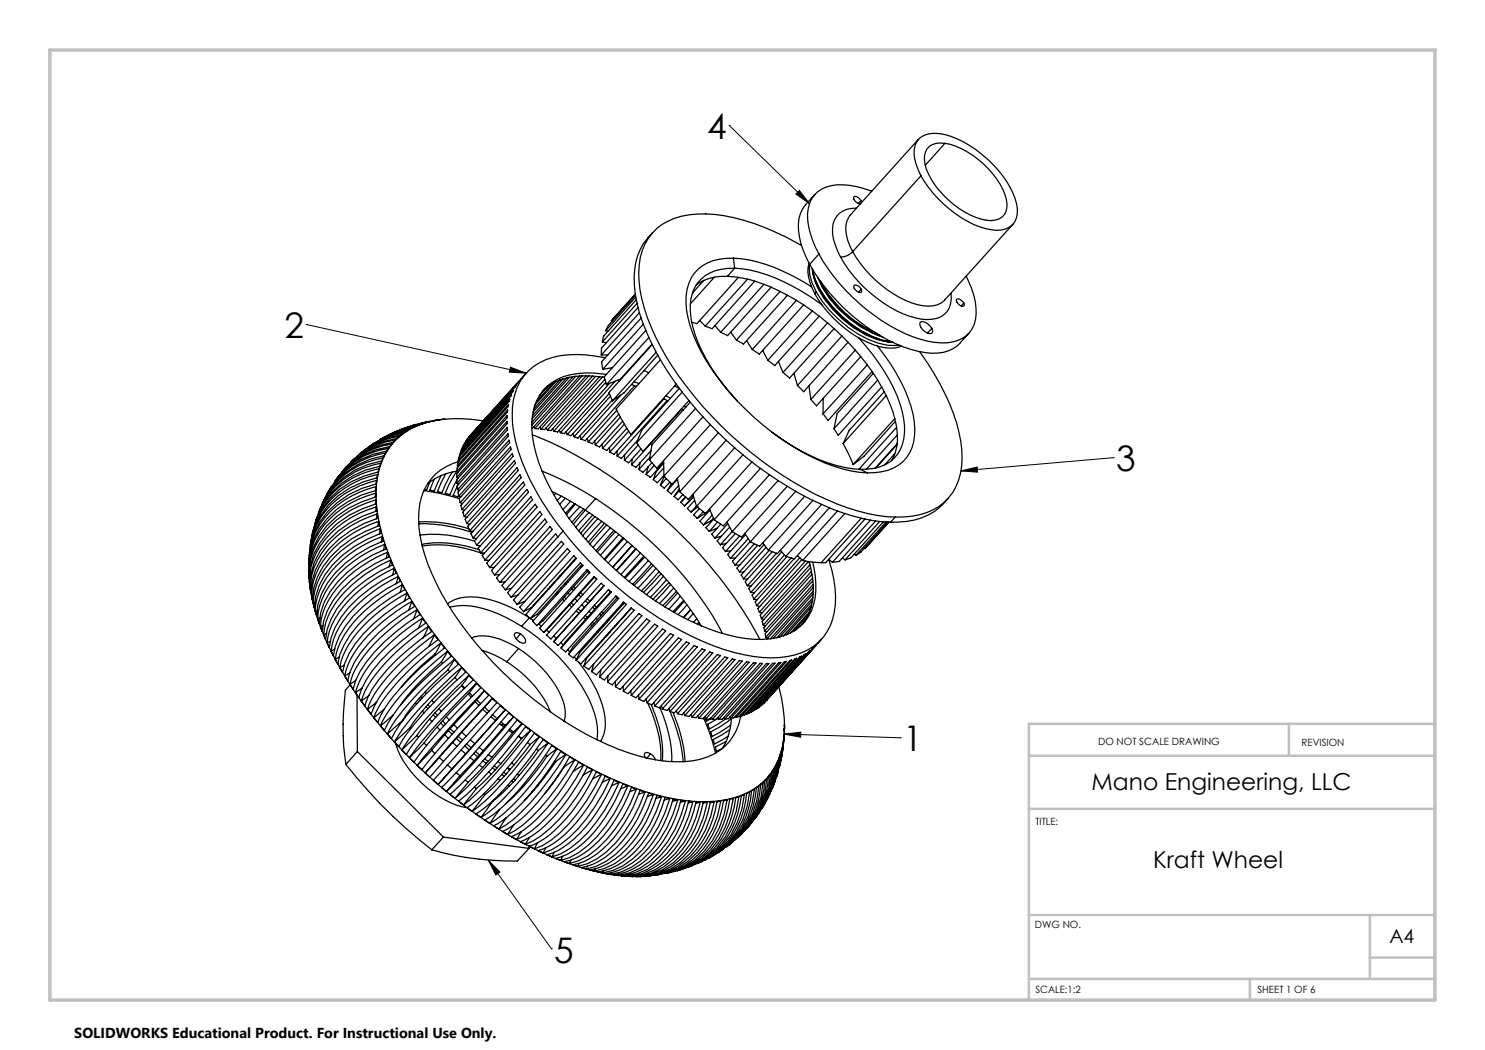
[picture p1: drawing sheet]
<svg xmlns="http://www.w3.org/2000/svg" width="297mm" height="210mm" viewBox="0 0 297 210" stroke-linecap="round" stroke-linejoin="round" font-family="sans-serif">
<defs><g id="words">
<g font-size="7.1">
<text x="141.4" y="27.8">4</text>
<text x="56.9" y="67.6">2</text>
<text x="223.2" y="94.3">3</text>
<text x="180.6" y="150.3">1</text>
<text x="110.8" y="192.6">5</text>
</g>
<g font-size="4.7">
<text x="218.3" y="158.1">Mano Engineering, LLC</text>
<text x="230.6" y="173.6">Kraft Wheel</text>
</g>
<text font-size="3.9" x="277.9" y="188.5">A4</text>
<text font-size="2.9" x="14.9" y="207.6">SOLIDWORKS Educational Product. For Instructional Use Only.</text>
<g font-size="2">
<text x="219.6" y="149">DO NOT SCALE DRAWING</text>
<text x="260.3" y="149.2">REVISION</text>
<text x="207.1" y="164.9">TITLE:</text>
<text x="207" y="185.5">DWG NO.</text>
<text x="207.1" y="198.6">SCALE:1:2</text>
<text x="251.5" y="198.6">SHEET 1 OF 6</text>
</g>
</g></defs>
<g fill="none" stroke="#000" stroke-width=".25">
<path d="M162.9 38.9a9.7 9.7 0 0 0-3.1 4.9 14.6 14.6 0 0 0 2.1 9.1M174.3 38.3a13.8 13.8 0 0 0-9.1-.9 5.9 5.9 0 0 0-3.7 6.6 17.3 17.3 0 0 0 2.3 6.8M183.7 27.9l-13.7 15.1a5.2 5.2 0 0 0-.5 5.1l1 2.2M183.8 27.8a5.5 5.5 0 0 1 5.3-.9 22.5 22.5 0 0 1 14 12.9 5 5 0 0 1-.6 5.2 5.4 5.4 0 0 1-5.3 .7 22.9 22.9 0 0 1-12.3-9.4 10.8 10.8 0 0 1-2.1-6.4l.5-1.5zM184.2 35.2l-13.7 15.1M185.9 29.3a5.5 5.5 0 0 1 5.2-.1 18.1 18.1 0 0 1 9.9 9.7 3.9 3.9 0 0 1-.6 4.5 5.3 5.3 0 0 1-5.2 .1 17.7 17.7 0 0 1-10.2-10.6 3.6 3.6 0 0 1 .9-3.6zM189 28.7l-3.9 4.3M127.1 58.8l-4.8 5.4zM127.1 59l-5.4 6.1-.6 1M127.1 59.4l-6 6.7M127.2 60l-6.4 7.2-.3 1.2M130.5 46.5a12.3 12.3 0 0 0-3.6 10.7 35.8 35.8 0 0 0 5.4 15.2 74.6 74.6 0 0 0 34.1 29.4 34.6 34.6 0 0 0 11.7 2.6"/>
<path d="M140.8 56.1l-2.3 2.5M142.9 55.4l-4.8 5.4M145.5 55.3a9.3 9.3 0 0 0-6.3 1.7M145.5 55.3a29.1 29.1 0 0 1 13.3 4.5 49.7 49.7 0 0 1 18.5 19.4 18.4 18.4 0 0 1 2.1 10.1l-.3 1.2-.8 1.6M146.7 51.6a30.6 30.6 0 0 1 13.8 4.7l1.8 1.1M146.7 51.6a9.3 9.3 0 0 0-7.9 3.1 10.2 10.2 0 0 0-1.2 8.8 34.1 34.1 0 0 0 7 13.4 51.9 51.9 0 0 0 22.3 16.4 22.4 22.4 0 0 0 6.6 1.3M146.7 51.6l.2 2M146.9 53.6a8.6 8.6 0 0 0-7.4 3.1 9.3 9.3 0 0 0-1.3 7.1 30.9 30.9 0 0 0 7.5 14.4l1.7 2M146.9 53.6a30.7 30.7 0 0 1 15.1 5.7l2.4 1.7M146.9 53.6l-1.4 1.7M147.7 55.4l-8.3 9.3-1-.3M149.5 55.8l-8.5 9.4"/>
<path d="M151 56.2l-8.6 9.5-1.4-.5M152.8 56.9l-8.7 9.6M154.2 57.4l-8.7 9.7-1.4-.6M156 58.3l-8.7 9.7M157.5 59l-8.8 9.8-1.4-.8M160.3 49.1a42.7 42.7 0 0 0-19.2-6.3 13.1 13.1 0 0 0-10.7 3.9 12.3 12.3 0 0 0-2.6 9.5 35.8 35.8 0 0 0 5.4 15.2 75.1 75.1 0 0 0 34.1 29.3 34.6 34.6 0 0 0 11.7 2.7M161.8 52.6a6.5 6.5 0 0 0 .6 5l.6 1.2M161.9 52.9a38.8 38.8 0 0 0 18.8 16.5 15.5 15.5 0 0 0 8 1.1 6.3 6.3 0 0 0 3.2-1.8l1.9-2.1M162 52.8a7.8 7.8 0 0 0 1.3 5.6M162.5 53.7l.4 2.3 .9 1.8M162.5 53.9l.6 2 .8 1.8M162.6 54.7a14 14 0 0 0 3.9 7.1 18.2 18.2 0 0 0 11.4 6.6"/>
<path d="M163 58.8a23 23 0 0 0 13 10.5 7.1 7.1 0 0 0 4.3-.1M163.3 58.4a22.2 22.2 0 0 0 14.3 10.7h1.6l.5-.1M163.3 58.4l-.3 .4M163.5 55.4a21.3 21.3 0 0 0 13 12M163.8 50.8a38.6 38.6 0 0 0 18.7 16.5 13.9 13.9 0 0 0 9 .8 5.8 5.8 0 0 0 3.7-6.6 16.2 16.2 0 0 0-1.9-6.3M163.8 50.8l-1.9 2.1M163.8 57.8a23.6 23.6 0 0 0 12.4 10.2l2.4 .5M163.9 57.7a23.4 23.4 0 0 0 12.4 10.3l2.1 .4M163.9 57.7l-.1 .1M163.9 56l.5 1.1M164.2 56.4l.3 .6M164.4 57.1a23.4 23.4 0 0 0 11.6 10"/>
<path d="M164.5 57a23.3 23.3 0 0 0 10.9 9.7M164.5 57l-.1 .1M168.1 51.4a27.1 27.1 0 0 0 13.8 11.8 8.3 8.3 0 0 0 6.3 .2 4.3 4.3 0 0 0 2-4.8M170.5 50.3a3.3 3.3 0 0 1-2.4 1.1M170.8 57.2a1.11 1.11 0 0 1 1.5 .9v.2a1.14 1.14 0 0 1-1.6-.9zM171.3 41.6a4.3 4.3 0 0 0-4.8 5.1 14 14 0 0 0 1.6 4.7M172.2 40.1a1.04 1.04 0 0 0-1.5-.7 1.36 1.36 0 0 0 1.4 1.4M172.2 40.1l.1 .4M172.2 40.1l-.5 .6M172.2 57.8l-.5 .6M191.4 59.8a1.41 1.41 0 0 1 1.4 1.3 1.16 1.16 0 0 1-1.5-1zM202.6 44.9l-13.7 15.1a4.6 4.6 0 0 1-4.2 1.2 21.2 21.2 0 0 1-11.7-7.4l-2.5-3.5"/>
<path d="M103.5 76.7l.3-.4-10.7 12M105.2 74.6l-11.5 12.9M109.4 77.4l-1.5 1.7M110.5 76.7l-3.2 3.6M111.2 76.3l-4.2 4.7M112 76l-5.2 5.8M112.6 75.8l-6 6.6M113.3 75.6l-6.8 7.6M113.9 75.5l-7.5 8.2M114.6 75.3l-8.2 9.2M115.2 75.2l-8.8 9.8M115.9 75.2l-9.5 10.5"/>
<path d="M116.5 75.2l-9.5 10.5M117.2 75.2l-9.5 10.6-.7-.1M117.8 75.2l-9.6 10.6M118.5 75.2l-9.6 10.7-.7-.1M119.1 75.3l-9.6 10.7M119.9 75.3l-9.7 10.8-.7-.1M120.3 71h1.3M120.5 68.4l.8 .1M120.5 75.4l-9.7 10.8M120.9 75.5a15.5 15.5 0 0 0-11 1.5l-1.4 1.2M121 75.9l-9.5 10.5-.7-.2M121 71.6a21.1 21.1 0 0 0-11.9 .4 10.5 10.5 0 0 0-6.6 9.6 28.5 28.5 0 0 0 3.6 14.5 55.8 55.8 0 0 0 6.5 10.1"/>
<path d="M121.1 66.1l.5 .1M121.1 76.5l-9 10M121.2 74.9a17.4 17.4 0 0 0-9.7 .9 9.6 9.6 0 0 0-5.1 8.4 27.5 27.5 0 0 0 3.8 13.8 65.3 65.3 0 0 0 31.4 27.7 24.7 24.7 0 0 0 13.9 1.8 9.3 9.3 0 0 0 7.7-9.3 18.6 18.6 0 0 0-.7-5.8M121.9 78.7l-7.7 8.4-.7-.2M121.9 76.7l-9 10-.8-.2M122.1 79.2l-7.3 8.1M122.3 64.2h.1M122.4 73.5l-1.9 .4M123 76.3l-9.5 10.6M123.5 76.1l.4 .1M124.2 79l-8 8.8M124.3 75.6h.1"/>
<path d="M126.3 76.9l1 .4M126.5 73.2h.1M126.8 76.3l1 .4M126.9 77.1l-9.8 11.1-.9-.4M127.4 60.7l-6.9 7.7M127.6 61.5l-7.3 8.1v1.4M127.9 62.5l-7.6 8.5M128.2 63.6l-7.9 8.7 .2 1.6M128.7 64.8l-8.2 9.1M128.8 74.1l1 .4M129.2 66.1l-8.3 9.2 .4 1.6M129.8 67.5l-8.5 9.4"/>
<path d="M130.4 68.9l-6.3 6.9-2.8 1.1M130.4 68.9l-8.6 9.6 .7 1.7M131.2 70.4l-8.7 9.8M131.6 71l-6.8 7.6-2.3 1.6M132.1 72l-8.9 9.8 1 1.9 2 3.2 9.1-10.1M132.7 79.7l.9 .5M132.8 79.8l-10 11.1-.8-.5M133.2 79.2l.9 .4M134.9 77.2l.9 .5M135.9 77.7l-7.5 8.3-1.1 2.6M136.5 78.4l-9.2 10.2M139.9 64.1l1.1 1.1"/>
<path d="M143 65.1l1.1 1.4M146.1 66.5l1.2 1.5M149.3 68.1l1.2 1.8M152.5 70.1l1.1 2M155.7 72.3l.9 2.2M158.8 74.7l.7 2.4M159.3 60.1l-8.8 9.8M160.7 61l-8.8 9.8-1.4-.9M161.8 77.1l.4 2.8M162.5 62.2l-8.9 9.9M163.8 63.2l-8.9 9.9-1.3-1M164.6 79.6v3.2"/>
<path d="M165.5 64.6l-8.9 9.9M166.8 61.9h.1M166.8 65.7l-8.9 9.9-1.3-1.1M167.5 61.2v.1M168.4 67.2l-8.9 9.9M169.6 68.4l-8.9 9.9-1.2-1.2M170 64.8h.1M170.6 64.1h.1M171.1 70l-8.9 9.9M171.7 67.5a39.6 39.6 0 0 1 8.3 13.2 12.3 12.3 0 0 1 .1 9.2 7.2 7.2 0 0 1-6.7 3.9l-1.4 .1M172.2 71.3l-8.9 9.9-1.1-1.3M173.5 73l-8.9 9.8"/>
<path d="M174.4 74.3l-8.8 9.8-1-1.3M174.7 74.7l-7.3 8-.6 3.1M175.5 69.2a33.1 33.1 0 0 1 7.3 15.1 9.3 9.3 0 0 1-2.2 8 9.6 9.6 0 0 1-7.1 2.3M175.5 76l-8.7 9.8M176.4 77.4l-8.8 9.7-.8-1.3M176.8 78.3l-7 7.8-1.2 2.6M177.2 79.1l-8.6 9.6M183.9 70.3a48.2 48.2 0 0 1 7.9 16.2 15.3 15.3 0 0 1-1.3 12 11.8 11.8 0 0 1-9.8 4.9h-1.7M184.1 64.4a2.22 2.22 0 0 1 2.4 2l-.1 .2a2.17 2.17 0 0 1-2.4-2zM186.4 65.7l-.9 .9M192.8 60.6l-.6 .6M65.3 98.9a15.8 15.8 0 0 1 11.8-8.3l-.3 .5a15.8 15.8 0 0 0-12.2 9.3"/>
<path d="M66.3 97.3l-.6 .9M66.9 96.4a15.8 15.8 0 0 1 10.8-6.7l-.4 .5a15.6 15.6 0 0 0-10.4 6.3M67.7 95.2l-.7 1M68.4 94.4a15.5 15.5 0 0 1 10-5.6l-.4 .5a15.1 15.1 0 0 0-10.3 6M71 91.6l-.8 .8a15.2 15.2 0 0 1 8.9-4.4l-.5 .5a15 15 0 0 0-10.1 5.7M71.8 90.9a15.2 15.2 0 0 1 8.1-3.6l-.5 .4a14.5 14.5 0 0 0-8 3.6M73.5 89.5a15 15 0 0 1 7.3-2.9l-.5 .4a15 15 0 0 0-8.3 3.7M74.9 88.6l-1 .6M75.1 100l-.1 .9M75.1 98.6l-.1 .9M75.2 97.3l-.1 .8a17.5 17.5 0 0 0-12.4 10l-.7 2.4-.2 2M75.2 97.3a18.1 18.1 0 0 0-12 9l-1.1 2.9-.2 1.3"/>
<path d="M75.2 97.3l-.1 .8M76 87.9a15 15 0 0 1 5.7-1.9l-.6 .4-2.6 .5-2.4 1-1.2 .7M77.4 87.1a13.7 13.7 0 0 1 5.3-1.6l-.3 .1a17 17 0 0 0-6.4 2.3M79.3 86.3l2.9-1 1.6-.3-.4 .2a16.7 16.7 0 0 0-5.3 1.6M81.1 85.5l-.9 .4M82.2 85.2l2.7-.6-3.8 1M82.9 85l-.6 .2M83.2 84.9h-.2M84.7 84.6l1.4-.3-2.4 .5M84.8 98.1a37.3 37.3 0 0 1 7.1 1.6M85.3 84.4l-.9 .2M86 96.4l-.7 1.6-.3-.1"/>
<path d="M86.6 84.2l.7-.2-1.4 .3M88.2 95.1l-1.3 3.1-.9-.2 .9-2.2M88.6 83.8l-1.2 .3M89 83.8l-.5 .1M90.5 94.4l-1.4 2.5-.7 1.6-.9-.2 1.6-3.4M91.3 94.3l-1.5 2.6-.8 1.8 1 .2 1.4-2.9M91.4 95.5l10-11.2v.4l-10 11.2v.8M91.4 94.3l10-11.2v.5l-10 11.1v.8M91.4 94.2a12.6 12.6 0 0 0-5.9 2.5M91.4 95.5l.3 .1M91.4 94.3l.2 .1M91.4 96.7l10.1-11.2v.5l-10.1 11.1 .1 .8"/>
<path d="M91.4 96.7l.3 .1v.1M91.5 93.2l10-11.2v.4l-10.1 11.2v.7M91.5 97.3l-.9 1.8 1 .3 .1-.3M91.5 93.2l.2 .1M91.5 97.9l10.1-11.2 .1 .5-10.1 11.2 .2 .8M91.5 97.9l.4 .2M91.6 95.6l-.1 .2M91.7 92.1l10-11.2-.1 .4-10 11.2-.1 .7M91.7 92.1l.1 .1M91.7 92.3a10.6 10.6 0 0 0-7.9 9.9 27.7 27.7 0 0 0 3.5 14.5 70.7 70.7 0 0 0 21.4 24.7 57.6 57.6 0 0 0 21.1 10.3 19.5 19.5 0 0 0 13-.9 10.4 10.4 0 0 0 5.4-7.8M91.8 99.2l10-11.2 .1 .5-10 11.2M91.8 99.2l.3 .2"/>
<path d="M91.9 99.7l.1 .8M91.9 91l10.1-11.1-.1 .3-10.1 11.2-.1 .7M91.9 91l.2 .1M92.3 90.1l10-11.2-.1 .4-10.1 11.1-.2 .6M92.3 90.1l.1 .1M92.6 89.2l10.1-11.2-.1 .3-10.1 11.2-.2 .6M92.6 89.2h.1M93.1 88.3l10.1-11.2-10.3 11.6-.3 .5M93.1 88.3l.1 .1M93.7 87.5h.1M96.7 84.2a25.2 25.2 0 0 0-13 .8 13.3 13.3 0 0 0-8.4 11.9 33.8 33.8 0 0 0 3.3 16 84.3 84.3 0 0 0 21.9 28.5 101 101 0 0 0 11.7 8.8M106.5 87a91.8 91.8 0 0 1 33.6 24 83.4 83.4 0 0 1 11.9 16.9"/>
<path d="M106.8 85.4l.2 .3M108 85.4l.2 .4M108.4 94.2a63.9 63.9 0 0 1 10.7 5.5M109.2 85.6l.3 .4M110.4 98.3l2.3 1.2 4.4 2.5M110.5 85.8l.3 .4M111.2 98.7l-.4 .3M111.9 86l.2 .5M112.3 99.2l-.9 .9M113 99.7l-1.1 1.2M113.2 86.4l.3 .5M114.6 86.7l.2 .6"/>
<path d="M116 87.2l.2 .6M117.4 87.7l.3 .7M118.9 88.2l.2 .8M119.1 99.7a74.5 74.5 0 0 1 25.4 27M119.1 99.7l-2 2.3M120.4 88.9l.1 .8M121.9 89.5l.1 .9M122.4 80l-6.8 7.6-.8-.3M123.4 82l-5.7 6.4M123.4 90.2v1M123.8 82.9l-5.3 5.9-.8-.4M124.1 83.4l-5 5.6"/>
<path d="M124.5 84.2l-4.6 5.2-.8-.4M124.9 84.8l-4.4 4.9M124.9 91v1.1M125.4 85.6l-4 4.5-.9-.4M125.7 86.2l-3.7 4.2M126.5 91.7l-.2 1.2M127.5 88.1l-3.2 3.6-.9-.5M127.6 89l-2.7 3.1M128 92.5l-.2 1.4M128.2 89.8l-2.5 2.8-.8-.5M129.6 93.3l-.4 1.6M130 91.5l-2.2 2.4"/>
<path d="M130.2 90.1l-3 3.4-.9-.6M130.4 92.5l-1.8 2-.8-.6M130.8 93.1l-1.6 1.8M132.7 92.5l-2.6 3-.9-.6M132.7 92.1l.1 3.1M132.8 92.6l-1.6 1.7-.5 1.6M132.8 93.6l-2.1 2.3M132.8 95.1l-1.3 1.4-.8-.6M132.9 95.3l-.8 1.7M133.2 95.7l-1.1 1.3M133.4 80.1l-10 11.1M133.9 96.4l-1 1.2-.8-.6"/>
<path d="M134.3 96.7l-.8 1.4M135.5 95.7l.5 2.6M135.5 95.8l-2 2.3M135.7 97.1l-1.5 1.7-.7-.7M135.9 97.9l-1.1 1.4M135.9 98.1l-1.1 1.2M136.3 81.8l.3 .2M136.3 81.8l-10 11.1M136.6 98.9l-1 1.1-.8-.7M136.8 81.2l.4 .2M137.1 99.4l-.9 1.1 .7 .7M137.8 80.1l-9.2 10.2-1.3-1.7"/>
<path d="M138 80.5l-7.6 8.5-.5 3M138.6 98.9l.7 2.4M138.7 99.2l-1.8 2M138.7 99.4l-1.8 1.8M139.1 81.7l-9.2 10.3M140.6 83.4l-9.3 10.3-1.4-1.7M142.1 84.9l-9.3 10.3M143.7 86.5l-9.3 10.4-1.6-1.7M145.2 88l-9.2 10.3M146.9 89.6l-9.2 10.3-1.7-1.6M148.6 91l-9.3 10.3M150.4 92.4l-9.3 10.3-1.8-1.4"/>
<path d="M152.1 93.7l-9.3 10.3M153.9 95l-9.2 10.2-1.9-1.2M154.4 86.4a36.2 36.2 0 0 0 16.2 7.4l1.4 .1M155.6 96.1l-9.2 10.2M157.4 97.3l-9.1 10.1-1.9-1.1M159.1 98.3l-12.6 13.9 .5 .8M160.9 99.3l-9 9.9-1.8-.8-1.2-1.7M168.6 88.7l2 4.2M172 93.9l1.5 .7M179 90.7l-2 2.2M179 83.7l-8.4 9.2M179.1 84.2l-6.3 7.1-2.2 1.6"/>
<path d="M179.3 85.5l-7.5 8.4M179.4 88.9l-4.2 4.7M179.4 88.8l-4.4 4.8M179.5 87l-6.3 6.9M189.6 99.7a12.4 12.4 0 0 1-9.8 4.7h-1.7M61.7 114.1a40.3 40.3 0 0 0 5.6 18.2 95 95 0 0 0 31.4 32.9M61.8 112.5l-.1 .8M61.8 111v1.3M61.9 110.3l-.1 .9M62.1 116.2l-.2 .1M62.3 117.6l-.2 .1M62.3 107.3a15.4 15.4 0 0 1 9.8-11.4l3.4-1-.1 .7a16.3 16.3 0 0 0-13.2 12.3l-.1 1.2a15.5 15.5 0 0 1 9.8-11.9l3.4-1.1-.1 .7a17.4 17.4 0 0 0-12.4 9.9l-.7 2.5-.2 1.1"/>
<path d="M62.6 119.1l-.3 .1M62.7 106l-.3 .9M63.2 104a16.1 16.1 0 0 1 12.6-10.3l-.2 .7a16 16 0 0 0-12.9 11.6M64.1 101.5l-.4 1a16.1 16.1 0 0 1 12.5-9.9l-.2 .7a15.9 15.9 0 0 0-13 11.4M64.3 100.9a16 16 0 0 1 12.3-9.3l-.3 .6a15.9 15.9 0 0 0-12.1 9.1M66 103.8a20 20 0 0 1 9.1-5.2v.8a18 18 0 0 0-12.4 10.1l-.8 2.4-.2 2.4a13.7 13.7 0 0 1 4.3-10.5zM66 105.2a21.1 21.1 0 0 1 9.1-5.2l.1 .8a19.6 19.6 0 0 0-11.3 7.9l-1.2 2.2-.7 2.4-.2 2.4a13 13 0 0 1 4.2-10.5zM75.2 101.4l.2 .8a19 19 0 0 0-12.5 10.3l-.7 2.3-.3 2.3v-.8M75.2 101.4a19.6 19.6 0 0 0-11.9 9.2 11.9 11.9 0 0 0-1.4 5.7M75.2 101.4l-.1 .9M75.4 102.8l.2 .8a19.7 19.7 0 0 0-12.5 10.4l-.7 2.3-.2 2.3-.1-.9M75.4 102.8a19.5 19.5 0 0 0-12.6 10.7l-.7 2.8v1.4"/>
<path d="M75.4 102.8l-.1 1M75.7 104.3l.2 .8a20.4 20.4 0 0 0-12.5 10.4l-.7 2.3-.2 2.2-.2-.8M75.7 104.3a19.8 19.8 0 0 0-12.6 10.7l-.4 1.4-.4 2.8M75.7 104.3l-.2 1M76 105.8l.2 .8a23.2 23.2 0 0 0-11.2 8.4l-1.2 2.1-.7 2.2-.2 2.3-.2-.9M76 105.8a22.1 22.1 0 0 0-11.9 9.4 11.7 11.7 0 0 0-1.4 5.5M76 105.8l-.2 1M76.4 107.3l.3 .9a24.1 24.1 0 0 0-11.2 8.4l-1.2 2.2-.7 2.2-.3 2.1-.3-.9M76.4 107.3a22.5 22.5 0 0 0-11.9 9.6 11.5 11.5 0 0 0-1.5 5.3M76.4 107.3l-.2 1.1M76.9 108.9l.3 .9a22.6 22.6 0 0 0-12.4 10.6l-.7 2.2-.2 2.1-.4-.9M76.9 108.9a23.8 23.8 0 0 0-11.9 9.6 11.3 11.3 0 0 0-1.5 5.3"/>
<path d="M76.9 108.9l-.2 1.2M77.5 110.4l.3 1a23.8 23.8 0 0 0-12.3 10.7l-.8 2.1-.2 2.1-.4-.9M77.5 110.4a24.5 24.5 0 0 0-11.9 9.8 11.4 11.4 0 0 0-1.5 5.2M77.5 110.4l-.3 1.3M78.1 112l.4 1a27.7 27.7 0 0 0-11.1 8.7l-1.2 2.1-.8 2.1-.3 2-.4-.9M78.1 112a26.3 26.3 0 0 0-11.8 9.9 11 11 0 0 0-1.6 5.1M78.1 112l-.3 1.4M78.8 113.7l.5 .9a29.1 29.1 0 0 0-11.1 8.9l-1.2 2-.8 2.1-.3 1.9-.5-.9M78.8 113.7a25.6 25.6 0 0 0-12.4 11.2l-.5 1.2-.5 2.5M78.8 113.7l-.3 1.4M79.6 115.3l.5 1a27.5 27.5 0 0 0-12.3 11l-.7 1.9-.4 2-.5-1M79.6 115.3a29 29 0 0 0-11.7 10.1 11.3 11.3 0 0 0-1.7 4.8"/>
<path d="M79.6 115.3l-.4 1.5M80.4 117l.6 .9a28.3 28.3 0 0 0-12.2 11.1l-.9 2-.3 1.8-.5-.9M80.4 117a28.1 28.1 0 0 0-12.3 11.4l-.9 2.3-.1 1.2M80.4 117l-.4 1.5M81.4 118.6l.5 1a31.1 31.1 0 0 0-12.1 11.2l-.9 1.9-.4 1.8-.5-.9M81.4 118.6a29.9 29.9 0 0 0-12.3 11.5l-.9 2.4-.2 1.1M81.4 118.6l-.5 1.7M83.7 104.4a28 28 0 0 1 10.1 1.4M83.7 104.8a30.2 30.2 0 0 1 10.7 1.7M84 107.1a23.7 23.7 0 0 1 10.9 1.1M84.4 108.9a22.7 22.7 0 0 1 11.4 1M84.5 109.2a23.2 23.2 0 0 1 12.3 1.6"/>
<path d="M92 100.5l10.1-11.1 .1 .5-10 11.2 .2 .8M92 100.5l.5 .2M92.4 101.9l10-11.2 .2 .6-10 11.1 .3 .9M92.4 101.9l.5 .2M92.9 103.3l10-11.2 .2 .6-10.1 11.1 .3 .9M92.9 103.3l.5 .2M93.3 104.7l10.1-11.2 .2 .6-10 11.2 .3 .8M93.3 104.7l.6 .2M93.9 106.1l10.1-11.1 .2 .5-10 11.2 .4 .9M93.9 106.1l.7 .2M94.6 107.6l10.1-11.2 .3 .6-10.1 11.2 .4 .9M94.6 107.6l.7 .1"/>
<path d="M95.3 109.1l10.1-11.2 .3 .6-10.1 11.1 .5 1M95.3 109.1l.8 .1M96.1 110.6l10.1-11.2 .3 .5-10.1 11.2 .6 .9M96.1 110.6h.8M97 112l10.1-11.1 .3 .5-10 11.2 .5 .9M97 112l.9 .1M97.9 113.5l10.1-11.2 .4 .6-10.1 11.2 .6 .9M98.8 113.5h-.9M98.9 115l10.1-11.2 .4 .6-10.1 11.2 .7 .9M99.9 114.9l-1 .1M100 116.5l10-11.2 .5 .6-10.1 11.2 .7 .9M101.1 116.3l-1.1 .2"/>
<path d="M102.2 119.4l10.1-11.1 .4 .5-10 11.2 .7 .9M102.3 117.7l-1.2 .3M103.6 119l-1.4 .4M109.6 117.7l.2 .1M110 117.3l.1 .1M110.8 116.5h.1M111.1 118.8l.2 .1M111.4 118.3l.3 .3M111.5 115.7h.2M111.6 107.4l-10.1 11.1 .7 .9M111.6 107.4l-.5-.6-10 11.2M111.9 115.2l.1 .1"/>
<path d="M112.2 117.5l.2 .2M112.5 119.9l.4 .2M112.6 106.2a74.1 74.1 0 0 0 30.1 22.9 29 29 0 0 0 14.9 2.2 10.7 10.7 0 0 0 9.5-10.4 24.7 24.7 0 0 0-1.3-9M112.6 106.2l-1 1.2M112.9 119.4l.3 .4M112.9 116.7l.3 .2M113.3 116.3l.3 .2M113.6 118.6l.3 .3M114.1 100.3l-1.5 1.6M114.3 117.8l.4 .3M114.7 117.4l.4 .3M114.7 112.1l.2 .1"/>
<path d="M114.9 100.7l-1.8 1.9M114.9 111.9l.1 .1M115 119.8l.5 .4M115.1 100.8l-1.8 2.1M115.2 111.6l-9 10-1.5 .7M115.7 118.9l.5 .5M116 101.3l-2.2 2.4M116.1 118.6l.5 .3M116.1 113.2l.3 .1M116.3 113l.2 .2M116.4 112.9l-9 10-1.4 .8M116.7 101.8l-2.3 2.6"/>
<path d="M117.1 102.1l-2.4 2.7M117.1 102a76.1 76.1 0 0 1 23.2 23.2M117.4 119.8l.6 .5M117.5 114.3l.4 .3M117.6 114.2l-8.9 9.9-1.3 1M117.8 102.5l-2.7 3M118.5 103l-2.8 3.2M118.9 115.5l.4 .3M118.9 115.4l-9 10-1.1 1.1M119 103.3l-2.9 3.4M119.3 115.8l-10 11.2 .9 .8 10-11.1 .4 .3 .2 .1-10.1 11.2M119.3 115.8l-.5-.5-10 11.2"/>
<path d="M119.6 103.7l-3.1 3.5M120.3 104.3l-3.1 3.5M120.9 104.7l-3.2 3.8M121.4 105l-3.4 3.8M121.7 117.9l.4 .4M122.1 105.6l-3.5 3.9M122.1 118.3l-9 10-.9 1.3M122.8 106.1l-3.6 4.1M123.1 106.3l-3.6 4.1M123.1 119.3l.3 .3M123.5 119.5l-9 10-.8 1.3M123.8 106.9l-3.7 4.1"/>
<path d="M124.6 107.6l-3.8 4.2M124.8 107.7l-3.8 4.3M125.5 108.3l-3.9 4.3M126.4 109.1l-3.9 4.3M126.5 109.1l-3.9 4.4M127.1 109.7l-3.8 4.3M127.2 109.8l-3.9 4.3M128.1 110.6l-3.9 4.3M128.7 111.3l-3.8 4.2M128.9 111.4l-3.8 4.2M129.7 112.1l-3.9 4.2M130.3 112.8l-3.7 4.1"/>
<path d="M130.6 113.1l-3.7 4M131.2 113.7l-3.6 4M131.8 114.3l-3.5 3.9M132.2 114.8l-3.5 3.7M132.7 115.2l-3.4 3.7M133.3 116l-3.2 3.5M133.8 116.5l-3.2 3.3M134.1 116.9l-3 3.3M134.7 117.6l-2.8 3.1M135.3 118.3l-2.7 2.8M135.5 118.6l-2.5 2.8M136.1 119.3l-2.4 2.5"/>
<path d="M138.9 100.1l-1.4 1.6 .7 .7M139.3 101.2l-1.1 1.2M139.5 101.4h.1M139.5 101.4l-1.3 1M139.9 101.7l-1.2 1.3 .8 .7M140.7 102.3l-1.2 1.4M141 102.6l-1.5 1.1M141.9 101.8l.9 2.2M142 102l-2 2.2 .7 .8M142.4 103l-1.7 2M142.7 103.6l-.5 .6-1.5 .8M142.8 103.8l-1.6 1.7 .7 .8"/>
<path d="M143.4 105.6l-1.5 .7M143.5 104.4l-1.6 1.9M144.1 104.8l-1.8 2 .7 .8M144.3 107.2l-1.3 .4M145.3 108.7l-1.2 .3M145.4 104.4l1 1.9M145.6 104.7l-2.6 2.9M145.9 105.4l-2.5 2.8 .7 .8M146.2 110.1l-1.1 .2M146.4 106.3l-2.3 2.7M147 113h1M147.1 106.7l-2.6 2.8 .6 .8"/>
<path d="M147.1 111.6l-1 .1M147.9 114.4h.8M147.9 107.2l-2.8 3.1M148.7 115.8h.8M149.1 106.9l-3.6 4 .6 .8M149.5 117.1l.7 .1M149.6 107.7l-3.5 4M150.2 118.5l.6 .1M150.8 119.8l.6 .2M150.9 108.8l-3.9 4.2M151.5 109.1l-4.1 4.5 .5 .8M152.5 108.6l1.2 1.4"/>
<path d="M152.8 108.9l-4.9 5.5M153.2 109.5l-5 5.5 .5 .8M153.8 110.1l-5.1 5.7M154.4 110.3l-5.4 6 .5 .8M155.3 110.7l-5.8 6.4M156.1 110.1l1.1 1.2M156.4 110.4l-6.6 7.3 .4 .8M156.9 111l-6.7 7.5M157.4 111.3l-7 7.8 .4 .7M158.2 111.6l-7.4 8.2M158.8 111.8l-7.8 8.6 .3 .7M159.5 111.1l1 1"/>
<path d="M159.9 111.6l-8.6 9.5M160.3 112l-8.7 9.7 .3 .7M160.5 112.1l1.9 .3 1.9 .1M161.1 112.2l-9.2 10.2M161.7 112.3l-9.7 10.7 .3 .7M161.8 112.3a14.6 14.6 0 0 1-.7 11.6l-.6 1M162 113l-9.7 10.7M162.1 113.5l-9.7 10.8 .2 .7M162.3 114.3l-9.7 10.7M162.4 114.9l-9.6 10.6 .1 .7M162.5 115.6l-9.6 10.6M162.6 116.2l-9.6 10.5 .2 .8"/>
<path d="M162.6 100.1l-8.9 9.9M162.6 119.5l-7.2 8.1M162.6 118.8l-8 8.9M162.6 116.9l-9.4 10.6M162.7 118.2l-8.6 9.6M162.7 117.5l-9.4 10.3M164.3 100.9l-8.8 9.8-1.8-.7M165.7 111.9l.8 .6M165.9 101.6l-8.7 9.7M167.5 102.2l-8.6 9.6-1.7-.5M168.5 111.6l.5 .4M168.9 102.7l-8.4 9.4"/>
<path d="M170.9 110.8l.3 .2M172.3 103.6l-8 8.9M172.9 109.6l.1 .1M173 103.8l-7.9 8.7h-.8M174.1 104l-7.6 8.5M175.1 104.2l-7.2 8.1-1.4 .2M175.9 104.3l-6.9 7.7M176.7 104.4l-6.5 7.1-1.2 .5M177.2 104.4l-6 6.6M177.6 104.4l-5.4 6-1 .6M177.8 104.4l-4.8 5.3zM179 103.4l-.9 1"/>
<path d="M63 120.5l-.3 .2M63.5 122.1l-.5 .1M64 123.6l-.5 .2M64.6 125.1l-.5 .3M65.3 126.6l-.6 .4M66.1 128.2l-.7 .4M67 129.8l-.8 .4M67.9 131.4l-.8 .5M68.9 133l-.9 .6M70 134.5l-1.1 .7M70 137l-.9 1a54.3 54.3 0 0 0 .1 14.9M71.2 136.1l-1.2 .8"/>
<path d="M71.4 139l.1 11.3M72.5 137.6l-1.4 1M73.8 139l-1.6 1.2M82.3 120.3l.6 1a32.9 32.9 0 0 0-12.1 11.2l-.8 1.9-.5 1.8-.6-1M82.3 120.3a32.9 32.9 0 0 0-12.2 11.6l-.5 1.1-.7 2.2M82.3 120.3l-.6 1.8M83.4 121.9l.6 1a36 36 0 0 0-12 11.4l-.9 1.8-.5 1.8-.6-1M83.4 121.9a35.2 35.2 0 0 0-12.2 11.7l-.6 1.2-.6 2.1M83.4 121.9l-.7 2M83.9 139.6l.2 .4M84.2 139.2l.3 .4M84.5 123.6l.7 1a38.4 38.4 0 0 0-12 11.5l-.9 1.8-.5 1.6-.7-.9"/>
<path d="M84.5 123.6a41.4 41.4 0 0 0-11.4 10.6 13.8 13.8 0 0 0-2 4.4M84.5 123.6l-.9 2.1M85 138.4l.3 .3M85.7 125.3l.7 1a41.9 41.9 0 0 0-12 11.5l-.9 1.8-.5 1.6-.8-1M85.7 125.3a41.4 41.4 0 0 0-12.1 11.9l-.6 1-.8 2M85.7 125.3l-1.1 2.3M86.9 127l.7 .9a47.1 47.1 0 0 0-11.8 11.7l-1 1.7-.6 1.5-.7-.9M86.9 127a47.3 47.3 0 0 0-12 11.9l-1.4 3M86.9 127l-1.1 2.2M87 130.8l-4 3.5-2.7 3.1M87 130.8l.1 .2M88.2 128.6l.7 1a54.1 54.1 0 0 0-11.7 11.7l-1 1.7-.7 1.5-.7-1"/>
<path d="M88.2 128.6a53.1 53.1 0 0 0-12 12l-1.4 2.9M88.2 128.6l-1.2 2.2M88.3 132.4a43.3 43.3 0 0 0-8.2 8.7M88.3 132.4l.2 .3M89.5 130.3l.8 .9a59.5 59.5 0 0 0-11.7 11.8l-1.7 3.1-.8-.9M89.5 130.3a57.8 57.8 0 0 0-12.5 13.1l-.9 1.8M89.5 130.3l-1.2 2.1M89.5 120.8a7.8 7.8 0 0 1 6-1.4 24.8 24.8 0 0 1 10.3 4.1M89.6 134a48.7 48.7 0 0 0-9 10l-3.1 2.8M89.6 134l.3 .3M89.9 121.5a13 13 0 0 1 8.3 .7 31.1 31.1 0 0 1 6.1 3.1M90.9 131.9l.8 .9a64.6 64.6 0 0 0-12.7 13.6l-.7 1.3-.8-.9"/>
<path d="M90.9 131.9a65.4 65.4 0 0 0-12.5 13.2l-.9 1.7M90.9 131.9l-1.3 2.1M91 135.5a56.1 56.1 0 0 0-9 10.1M91 135.5l.4 .5M92.3 133.5l.8 .9a83.1 83.1 0 0 0-12.6 13.6l-.7 1.3-.9-.9M92.3 133.5a71.1 71.1 0 0 0-13 14.1l-.4 .8M92.3 133.5l-1.3 2M92.3 137.1l.5 .6M92.4 137a71.2 71.2 0 0 0-9 10.1M92.4 137l.6 .6M93.6 138.8l.6 .7M93.8 135.1l.9 .9-2.3 2.1a76.9 76.9 0 0 0-11.2 12.8l-.8-.9"/>
<path d="M93.8 135.1a94.6 94.6 0 0 0-13 14.2l-.4 .7M93.8 135.1l-1.4 1.9M93.9 138.5a103.1 103.1 0 0 0-9.1 10.1M93.9 138.5l.6 .7M94.3 127.6a7.7 7.7 0 0 1 5.7 .2l2.5 1.2 1.2 .7M95.3 136.7l.9 .8a117.9 117.9 0 0 0-13.4 14.9l-.9-.9M95.3 136.7l-2.7 2.6a104.9 104.9 0 0 0-10.7 12.2M95.3 136.7l-1.4 1.8M96.4 130.1a18.1 18.1 0 0 1 5 2.3M96.8 138.2l1 .9a203.1 203.1 0 0 0-13.4 14.8l-1-.8M96.8 138.2l-7.5 8-5.9 6.9M96.8 138.2l-1.4 1.8"/>
<path d="M98.5 139.7l.9 .8-13.4 14.9-.9-.8M98.5 139.7l-8.6 9.3-4.8 5.6M98.5 139.7l-1.6 1.8M101.4 132.4a22 22 0 0 1 8.7 10M103 126.6a1.86 1.86 0 0 1 2.1 1.7l-.1 .2a1.87 1.87 0 0 1-2.1-1.6zM103.4 120.9l10.1-11.2 .5 .6-10.1 11.2 .8 .8M103.7 129.7a22 22 0 0 1 9 10.8 6.1 6.1 0 0 1 .1 3.7M103.7 129.7l-2.3 2.7M104.1 126.8l-.9 1M104.3 125.3a37 37 0 0 1 14.1 15.9 12 12 0 0 1 1 6.7M104.7 122.3l10.1-11.1 .5 .5-10.1 11.2 .8 .8M105 120.3l-1.6 .6"/>
<path d="M105.9 123.6l-1.6 1.7M106 123.7l10.1-11.1 .5 .5-10.1 11.2 .9 .8M106.1 123.7l.6 .4M107.4 125.1l10-11.2 .6 .6-10.1 11.2 .9 .8M107.8 124.8l.5 .4M109.3 126l.5 .4M110.7 128.3l.9 .8 10.1-11.2 .6 .5-10.1 11.2M110.7 127.2l.6 .5M111.8 127.1l-1.1 1.2M112.2 128.5l.4 .5M112.2 129.6l.9 .8 10.1-11.2 .1 .1 .5 .4-10.1 11.1M113.5 129.9l.5 .5"/>
<path d="M113.7 130.8l1 .8 10-11.2 .4 .3 .2 .2-10.1 11.2M113.9 121l.4 .4M114.2 120.6l.5 .4M114.8 131.4l.5 .5M115.2 132.1l1 .7 10-11.2 .5 .3 .1 .2-10 11.1M115.3 122.2l.5 .5M115.6 121.8l.6 .5M115.7 132.4a22.9 22.9 0 0 1 5.3 11.1 7.3 7.3 0 0 1-.9 4.8M116.3 121l.6 .5M116.7 123.5l.4 .4M116.8 133.2l.9 .7 10.1-11.2 .5 .4-10 11.2M117.1 123.1l.4 .4"/>
<path d="M117.1 120.1l.5 .5M117.8 122.3l.4 .4M118.1 124.8l.3 .4M118.3 134.3l1 .7 10-11.2 .7 .4-10.1 11.2M118.5 124.5l.2 .2M118.5 121.5l.5 .4M118.7 132.8l-.4 1.5M118.9 121.1l.4 .4M119.2 123.6l.3 .3M119.5 126.3l.1 .1M119.8 125.8l.2 .2M119.9 135.4l1 .6 10-11.2 .6 .4-10 11.2"/>
<path d="M119.9 122.8l.3 .3M120.2 134l-.3 1.4M120.3 122.4l.3 .3M120.6 125l.2 .2M120.8 127.7h.1M121.1 127.2l.1 .1M121.3 124.2l.2 .2M121.5 136.4l.9 .6 10.1-11.2 .6 .4-10 11.1M121.6 135.2l-.1 1.2M121.7 123.8l.1 .2M121.9 126.4l.1 .1M122.6 125.6l.1 .1"/>
<path d="M123 125.2v.1M123.1 137.3l.9 .6 10.1-11.2 .6 .4-10 11.1M123.1 136.3v1M124.5 120.6l.2 .2M124.6 137.3l.1 .9M124.6 120.5h.1M124.7 138.2l.9 .5 10.1-11.1 .6 .3-10 11.2M124.9 120.6l-9 10-.7 1.5M125.8 122l.1 .1M126 121.8l.1 .1M126.2 138.2l.1 .9M126.3 139.1l.9 .5 10.1-11.2 .6 .2-10.1 11.2"/>
<path d="M126.3 121.6l-9 10-.5 1.6M127.7 139l.1 .8M127.8 139.8l1 .5 10.1-11.2 .6 .3-10.1 11.1M129.2 139.8l.1 .3M129.2 139.8l.2 .7M136.7 123.5l1.4-1.6-1.4 1.6M136.7 120.1l-2.1 2.2M136.9 120.3l-2.1 2.2M137.4 121l-1.8 1.9M138.6 122.7l-1.1 1.2M139.3 123.7l-.6 .8M139.8 124.5l-.3 .3"/>
<path d="M151.3 121.1l.6 .2M151.9 122.4l.5 .2M152.3 123.7l.5 .2M152.6 125l.5 .2M152.9 126.2l.5 .2M153.2 127.5l.3 .1M155.8 137.4a24.8 24.8 0 0 1 .4 13 13.2 13.2 0 0 1-11 9.5 33.5 33.5 0 0 1-16.3-1.6 70.6 70.6 0 0 1-16.7-8.1M160.8 124.4l-.7 .9M161.6 123l-2.8 3.2M161.9 122.3l-3.8 4.3M162.2 121.5l-4.9 5.5M162.3 120.9l-5.6 6.3"/>
<path d="M162.5 120.1l-6.6 7.3M163.2 129l-10.6 11.7M164.3 127.8l-1.2 1.3M69.2 152.9a95.2 95.2 0 0 0 17.2 17.1M71.5 150.3l17.2 17.1M71.5 150.3l-2.3 2.6M75.3 140.4l-1.8 1.5M76.9 141.8l-2.1 1.7M78.7 143l-2.6 2.2M79.1 148.7a20.4 20.4 0 0 0 11.1 11.9l1.2 .5 2 .5M82 145.6l-3.1 2.8M82 145.6l.1 .2"/>
<path d="M83.1 140.5l.2 .3M83.4 147.1l-3 2.9M83.4 147.1l.3 .4M84.5 142.2l.3 .4M84.8 148.6l.5 .5M84.8 148.6l-2.9 2.9M85.2 141.3l.4 .4M85.6 140.9l.3 .4M85.9 143.8l.5 .5M86.3 150.1l.7 .6M86.3 150.1l-2.9 3M86.4 140.1l.3 .4"/>
<path d="M86.6 143l.5 .5M87 142.5l.5 .6M87.4 145.4l.6 .6M87.8 141.7l.5 .6M87.8 151.5l.9 .8M87.8 151.5l-2.7 3.1M88.1 144.6l.6 .6M88.5 144.2l.6 .6M88.9 147l.8 .7M89.3 143.4l.6 .6M89.4 153l1 .8M89.7 146.1l.7 .8"/>
<path d="M90 145.7l.8 .8M90.4 153.8l-2.8 3.1M90.5 148.5l.9 .8M90.8 144.9l.7 .8M91.3 154.5l.7 .6M91.3 147.7l.8 .8M91.6 147.3l.9 .8M92 155.1l-2.7 3.2M92.2 150l.9 .8M92.4 146.4l.8 .8M92.9 149.2l.9 .8M93.1 156l.5 .4"/>
<path d="M93.3 148.8l.9 .8M93.6 156.4l-2.6 3.3M94 151.5l.8 .7M94.1 147.9l.9 .9M94.7 150.7l.9 .7M94.9 157.4l.4 .3M95 140.4l.8 .7M95.1 150.3l.8 .7M95.3 157.7l-2.6 3.3M95.4 140l-5.8 6.3-3.3 3.8M95.4 140l.7 .7M95.8 149.5l.9 .6"/>
<path d="M95.8 153l.8 .5M96.6 141.8l.8 .9M96.6 152.2l.7 .5M96.7 158.8l.3 .2M96.9 141.5l-9.1 10M96.9 141.5l.9 .8M96.9 151.8l.7 .5M97 159l-2.6 3.3M97.6 150.9l.8 .6M97.7 154.4l.6 .4M98.1 143.3l1 .8M98.5 142.9l.9 .8"/>
<path d="M98.5 153.6l.6 .4M98.8 153.2l.6 .4M99.4 143.7l-9 10.1M99.6 152.3l.6 .5M99.6 155.7l.5 .4M99.9 144.7l.9 .7M100.2 144.4l.8 .7M100.4 154.9l.5 .3M100.7 154.5l.5 .3M100.9 144.9l-.6 .2M101 142l-.9-.9-13.4 15 .9 .8M101 142l-13.4 14.9"/>
<path d="M101 145.1l-5 5.8-4 4.2M101 142l-1.6 1.7M101.5 153.6l.5 .3M101.6 157l.3 .3M101.7 146.1l.8 .5M102 145.8l.7 .6M102.3 156.2l.4 .2M102.4 152.5l.4 .5M102.6 146.3l.1 .2M102.7 146.4a111.5 111.5 0 0 1-9.1 10M102.7 143.4l-1-.8-8.3 9.6-5.1 5.3 1 .8M102.7 143.4a192.2 192.2 0 0 1-13.4 14.9"/>
<path d="M102.7 143.4l-1.7 1.7M102.7 155.7l.4 .3M103.4 154.8l.5 .3M103.6 147.3l.8 .4M103.7 147.2l.6 .5M104.3 147.7a74.5 74.5 0 0 1-9 10M104.4 144.8l-1-.8-1.2 1.5a118.9 118.9 0 0 1-12.2 13.4l1 .8M104.4 144.8a120.8 120.8 0 0 1-13.4 14.9M104.4 144.8l-1.7 1.6M105.5 148.5l.5 .4M106 148.9a56 56 0 0 1-9 10.1M106.1 146.1l-1-.8a92.3 92.3 0 0 1-12.7 14.4l-.7 .5 1 .8"/>
<path d="M106.1 146.1a87.9 87.9 0 0 1-13.4 14.9M106.1 146.1l-1.8 1.6M106.4 158.4l.1 .1M106.7 158l.1 .1M107.3 149.8l.4 .3M107.5 157l.2 .1M107.7 150.1a51.6 51.6 0 0 1-9.3 10.4l-2.2 3M107.8 147.4l-.9-.8a77.1 77.1 0 0 1-12.7 14.4l-.7 .5 .9 .8M107.8 147.4a78.1 78.1 0 0 1-12.1 14l-1.3 .9M107.8 147.4l-1.8 1.5M109.1 151.1l.3 .2M109.4 151.3a43.3 43.3 0 0 1-8.2 9.3"/>
<path d="M109.6 148.6l-1-.7a69.3 69.3 0 0 1-11.8 13.8l-1.6 1.1 1 .7M109.6 148.6a75.4 75.4 0 0 1-10.6 12.8l-2.8 2.1M109.6 148.6l-1.9 1.5M110.9 152.2l.2 .2M111.1 152.4l-3.5 4.7-2.8 3M111.4 149.8l-1.1-.7a58.1 58.1 0 0 1-11.7 13.8l-1.7 1.1 1.1 .7M111.4 149.8a58.1 58.1 0 0 1-12.1 14.1l-1.3 .8M111.4 149.8l-2 1.5M112.1 150.3a53.5 53.5 0 0 1-10.7 13.1l-1.8 1.3-.9 .5M112.1 150.3l1.1 .6M112.2 150.2l-.1 .1M113.2 150.9a57.4 57.4 0 0 1-10.5 13l-2.9 1.9"/>
<path d="M113.2 150.9l-2.1 1.5M114.9 152l-1-.6a47.5 47.5 0 0 1-10.6 13.2l-1 .7-1.8 1 1 .6M114.9 152a48.7 48.7 0 0 1-10.3 13l-1.6 1.1-1.5 .8M114.9 152l-2.1 1.4-1 1.6-2.8 3.6M116.7 153l-1-.6a43.5 43.5 0 0 1-10.5 13.3l-1 .7-1.9 .9 1 .6M116.7 153a44.3 44.3 0 0 1-10.2 13.1l-1.7 1.1-1.5 .7M116.7 153l-2 1.3M118.5 154l-1-.6a38.2 38.2 0 0 1-10.4 13.3l-1.1 .7-1.9 .9 1 .6M118.5 154a39.3 39.3 0 0 1-10.2 13.1l-1.6 1.1-1.6 .7M118.5 154l-1.9 1M120.3 154.9l-1-.5a35.1 35.1 0 0 1-10.4 13.3l-2.1 1.2-1 .4 1.1 .5M120.3 154.9a37.1 37.1 0 0 1-10.1 13.1l-1.7 1.1-1.6 .7"/>
<path d="M120.3 154.9l-1.8 .9M122.1 155.7l-1.1-.5a33.4 33.4 0 0 1-10.2 13.4l-1.1 .7-2.1 .8 1.1 .5M122.1 155.7a33 33 0 0 1-10 13.2l-1.8 1.1-1.6 .6M122.1 155.7l-1.7 .8M123.8 156.5l-1-.4a30.3 30.3 0 0 1-10.2 13.4l-1.1 .6-2.1 .8 1 .5M123.8 156.5a31.4 31.4 0 0 1-9.9 13.2l-1.8 1.1-1.7 .6M123.8 156.5l-1.5 .7M125.6 157.2l-1-.4a31.2 31.2 0 0 1-9 12.7 11.2 11.2 0 0 1-4.5 2.2l1 .4M125.6 157.2a29.2 29.2 0 0 1-9.8 13.3l-1.9 1-1.8 .6M125.6 157.2l-1.5 .6M127.3 157.9l-1-.4a27 27 0 0 1-10 13.5l-1.2 .6-2.2 .8 1 .3M127.3 157.9a28.1 28.1 0 0 1-9.7 13.3l-1.9 .9-1.8 .6"/>
<path d="M127.3 157.9l-1.4 .5M129 158.4l-1-.3a25.8 25.8 0 0 1-9.9 13.5l-1.2 .7-2.3 .7 1 .3M129 158.4a26 26 0 0 1-9.6 13.4l-1.9 .9-1.9 .6M129 158.4l-1.3 .5M129.4 140.5l1 .5 10-11.2 .6 .2-10 11.2M129.5 140.6a25 25 0 0 1 2.7 11.5M130.1 150.8l-.8-.3-.3 .1-.1 .2 .2 .7M130.1 150.8l.8 .7 .2 .5M130.1 150.8l-.7 .8M130.2 140.9a22.7 22.7 0 0 1 2.3 11.3M130.7 158.9l-1-.3a26.5 26.5 0 0 1-8.6 12.8 11.1 11.1 0 0 1-4.8 2.1l1 .3M130.7 158.9a24.8 24.8 0 0 1-9.5 13.4l-2 1-1.9 .5"/>
<path d="M130.7 158.9l-1.2 .4M130.8 140.5l.2 .7M131 141.2l.9 .4 10.1-11.2 .6 .2-10.1 11.2M132 141.5a26.5 26.5 0 0 1 2.3 10.8M132.3 141.1l.2 .7M132.3 159.3l-.9-.2a25.2 25.2 0 0 1-8.5 12.8 11.3 11.3 0 0 1-5 2.1l1 .2M132.3 159.3a23.8 23.8 0 0 1-9.4 13.4l-2 1-2 .5M132.3 159.3l-1.1 .4M132.5 141.8l.9 .3 10.1-11.2 .6 .2-10.1 11.2M133.7 141.7a32.6 32.6 0 0 1 2.9 10.7M133.8 141.7l.2 .6M133.9 159.7l-.9-.2a23.3 23.3 0 0 1-8.4 12.8 11.8 11.8 0 0 1-5 2.1l.9 .2"/>
<path d="M133.9 159.7a23 23 0 0 1-9.3 13.4l-2 1-2.1 .5M133.9 159.7l-1 .3M134 142.3l.9 .2 10.1-11.1 .6 .1-10.1 11.2M134.6 142.5a29 29 0 0 1 2.4 9.8M135.3 142.2l.2 .5M135.5 142.7l.9 .3 10-11.2 .6 .1-10.1 11.2M136.7 142.6l.2 .5M136.9 143.1l.9 .2 10.1-11.2 .5 .1-10 11.2M138.1 142.9l.3 .5M138.4 143.4l.8 .1 10.1-11.1 .5 .1-10 11.1M139.6 143.2l.2 .4M139.8 143.6l.8 .1 10.1-11.1h.5l-10.1 11.2"/>
<path d="M140.7 143.6a37.1 37.1 0 0 1 2.4 7M140.9 143.4l.2 .4M141 143.5l.3 .7 1-.6M141.1 143.8l.9 .1 10-11.2h.5l-10 11.2M142.2 143.5l.3 .4M142.5 143.9h.7l10.1-11.2h.5l-10.1 11.2M143.5 143.6l.2 .3M143.6 143.6l-2.1 1.2 .4 1 3.2-2M144.7 143.5l.3 .3M145 143.8l10-11.2-.5 .1-10 11.2h-.8M145.9 146l-3.3 1.9 .3 .9 2.7-1.6M145.9 143.4l.2 .3"/>
<path d="M146.1 143.7l10.1-11.2-.5 .1-10 11.1-.7 .1M146.3 143.7l-2.4 1.7-1.8 1 .3 .9 1.6-.8 2.2-1.5M146.3 143.6a12.5 12.5 0 0 1-1.8 6.1l-1.2 .6-.2-.9 2-1.1M147.1 143.3l.1 .2M147.2 143.5l10.1-11.2-.5 .1-10 11.2-.7 .1M148.2 143l.1 .2M148.3 143.2l10.1-11.2-.5 .1-10 11.2-.7 .2M149.2 142.7l.1 .1M149.3 142.8l10-11.2-.3 .2-10.1 11.2-.6 .2M150.1 142.3l.1 .1M150.2 142.4l10.1-11.2-.4 .2-10 11.2-.6 .2M151 141.8l.1 .1"/>
<path d="M151.1 141.9l10-11.2-10.3 11.4-.6 .3M151.9 141.3h.1M151.9 141.3l10.1-11.1-10.4 11.4-.5 .3M152.6 140.7l10.1-11.1-10.8 11.7M152.6 140.7h.1M153.3 140h.1M153.5 159.6l.7-1.3 .7-2.6 .3-2.7-.3 .6a15.4 15.4 0 0 1-2 7.2M154 158.7l-.4 1M154.6 157.4l.8-2.7 .3-2.7-.3 .6a15.4 15.4 0 0 1-1.2 5.6M155.7 154.3l-.4 1 .5-1.7 .3-2.7-.2 .6a14.7 14.7 0 0 1-1.2 5.5M156 153.1l.4-3.3-.5 3.6M156.1 152.3l-.1 .3"/>
<path d="M156.4 151.3l.2-2.7-.4 3.4M156.7 148.7l.1-1.3-.4 3.5M156.8 145.6v.5M156.8 146.8l-.1 1.9M156.9 144.9v1.7M156.9 145l-.1 .3M88.7 167.4l17.1 2.3M88.7 167.4l-2.3 2.6M98.7 165.2h.1M98.7 165.2l1.1 .6M98.7 165.2a63.4 63.4 0 0 0 23.4 9.7 33.2 33.2 0 0 0 7.6 .3M99.9 161.9l-1.9 2.8"/>
<path d="M101.2 163.5l-1.4 2.3M102.7 165l-1.2 1.9M104.3 166.3l-1 1.6M105.8 169.7l-2.3 2.5a59.5 59.5 0 0 1-17.1-2.2M105.8 169.3v.4M105.9 167.5l-.8 1.4M107.5 168.5l-.6 1.3M109.2 169.5l-.5 1.1M110.8 170.5l-.4 .9M112.5 171.3l-.4 .8M114.2 172l-.3 .7M115.8 172.7l-.2 .6"/>
<path d="M117.5 173.2l-.2 .6M119.1 173.8l-.2 .4M120.6 174.2l-.1 .4M122.2 174.5l-.1 .4M123.7 174.8l-.1 .3M125.2 175v.3M126.7 175.1l-.1 .2M128.1 175.2v.1M130.1 175.1l-.5 .1M134.2 174.4l-.9 .3M135.5 160l-.9-.2a22.7 22.7 0 0 1-8.3 12.9 11.4 11.4 0 0 1-5.1 2l.9 .2M135.5 160a22.1 22.1 0 0 1-9.2 13.5l-2.1 .9-2.1 .5"/>
<path d="M135.5 160l-1 .3M135.6 174.1l-.2 .1a15.4 15.4 0 0 0 10.6-11.6l.6-2.9-.7 .2a17 17 0 0 1-8.9 13.6l-2.3 .8M137.1 160.2l-.9-.1a20.7 20.7 0 0 1-9.5 13.6l-2.6 1.1-1.4 .2 .9 .1M137.1 160.2a21.2 21.2 0 0 1-9.1 13.5l-2.2 .9-2.2 .5M137.1 160.2l-1 .3M137.5 173.5a15.5 15.5 0 0 0 9.7-11.3l.6-2.9-.7 .3a16.8 16.8 0 0 1-8.8 13.6l-2.5 .9M138.5 173.1l-1 .4M138.6 160.4l-.9-.1a21.1 21.1 0 0 1-8.1 12.9 12.7 12.7 0 0 1-5.3 2l.9 .1M138.6 160.4a20.4 20.4 0 0 1-9.1 13.4l-2.1 1-2.2 .5M138.6 160.4l-.9 .2M139.6 172.6a15.6 15.6 0 0 0 8.8-10.8l.5-2.9-.6 .3a16.5 16.5 0 0 1-8.8 13.5M140.1 160.4h-.9a19.4 19.4 0 0 1-9.3 13.7l-1.3 .6-2.8 .6h.8"/>
<path d="M140.1 160.4a21 21 0 0 1-7 12.1l-2 1.4-2.2 .9-2.3 .5M140.1 160.4l-1 .2M141.5 160.4h-.8a18.9 18.9 0 0 1-9.3 13.7l-1.3 .6-2.9 .6h.9M141.5 160.4a18.9 18.9 0 0 1-8.9 13.5l-2.2 .9-2.3 .5M141.5 160.4l-.9 .2M141.7 171.7a16.3 16.3 0 0 0 8.2-13.3l-.6 .3a16.4 16.4 0 0 1-8.4 13.4M142.1 160.4h.7a18.7 18.7 0 0 1-8.8 13.4 11.3 11.3 0 0 1-5.4 1.5 14 14 0 0 0 10.2-6.6 22.3 22.3 0 0 0 3.3-8.3zM142.8 160.4l-.8 .1M143.7 170.5l-2 1.2M143.8 170.4a15.7 15.7 0 0 0 7.1-12.6l-.6 .3a16.2 16.2 0 0 1-6.5 12.3M144.1 160.2l-.7 .1a17.8 17.8 0 0 1-9.1 13.6l-2.9 1.1-1.4 .2M144.1 160.2a18.1 18.1 0 0 1-8.7 13.5l-2.3 .9-1.8 .4 .9-.1"/>
<path d="M144.1 160.2l-.7 .2M144.7 169.8l-.9 .7M145.4 160l-.7 .1a17.6 17.6 0 0 1-9 13.7l-2.5 .9M145.4 160a17.5 17.5 0 0 1-8.6 13.5l-2.4 .9-1.1 .2M145.4 160l-.7 .2M147.6 167.4a15.3 15.3 0 0 0 5-10.9l-.4 .4a15.9 15.9 0 0 1-6.5 12.1 15.7 15.7 0 0 0 6.1-11.8l-.5 .3a16.1 16.1 0 0 1-6.1 11.9M148.4 166.7l-.8 .8M149.4 165.7a15.9 15.9 0 0 0 4-10l-.5 .5a15.9 15.9 0 0 1-4.1 10.1M150.1 164.8l-.7 .9M150.8 163.8a15 15 0 0 0 3.3-8.9l-.4 .5a15.6 15.6 0 0 1-3.5 9.3M151.6 162.9l-.6 .9M152.3 161.8a15.1 15.1 0 0 0 2.4-7.8l-.4 .5a15.9 15.9 0 0 1-2.7 8.4"/>
<path d="M152.9 160.8l-.5 .9"/>
</g>
<g fill="none" stroke="#000" stroke-width=".2">
<path d="M145.8 25.1h.1M145.8 25.1l16.1 15.6M159.2 38.8l.7-.7 2 2.6zM61.3 64.9h.1M61.3 64.9l43.9 9.7M102.1 73.4l3.1 1.2-3.3-.2zM192.2 94.2l3.2-.8 .1 1zM222.7 91.5h.1M222.7 91.5l-30.5 2.7M156.8 146.8l3.4-.4-.1 1.1zM156.8 146.8l23.3 .8M180.1 147.6h.1"/>
<path d="M97.6 172l2.4 2.4-.8 .6zM97.6 172l12.7 17.8M110.3 189.8h.1"/>
</g>
<path d="M205.8 151.2h81.2M257.8 144.8v6.4M287 144.8h-81.2v55.2M205.8 161.8h81.2M205.8 195.8h81.2M205.8 183h81.2M250 195.8v4.2M274 183v12.8M274 191.5h13" fill="none" stroke="#c0c0c0" stroke-width=".5"/>
<path d="M10 10h277v190h-277z" fill="none" stroke="#c0c0c0" stroke-width=".7"/>
<path d="M156.8 146.8l3.4-.4-.1 1.1zM102.1 73.4l3.1 1.2-3.3-.2zM192.2 94.2l3.2-.8 .1 1zM159.2 38.8l.7-.7 2 2.6zM97.6 172l2.4 2.4-.8 .6z" fill="#000"/>
<use href="#words"/>
</svg>
